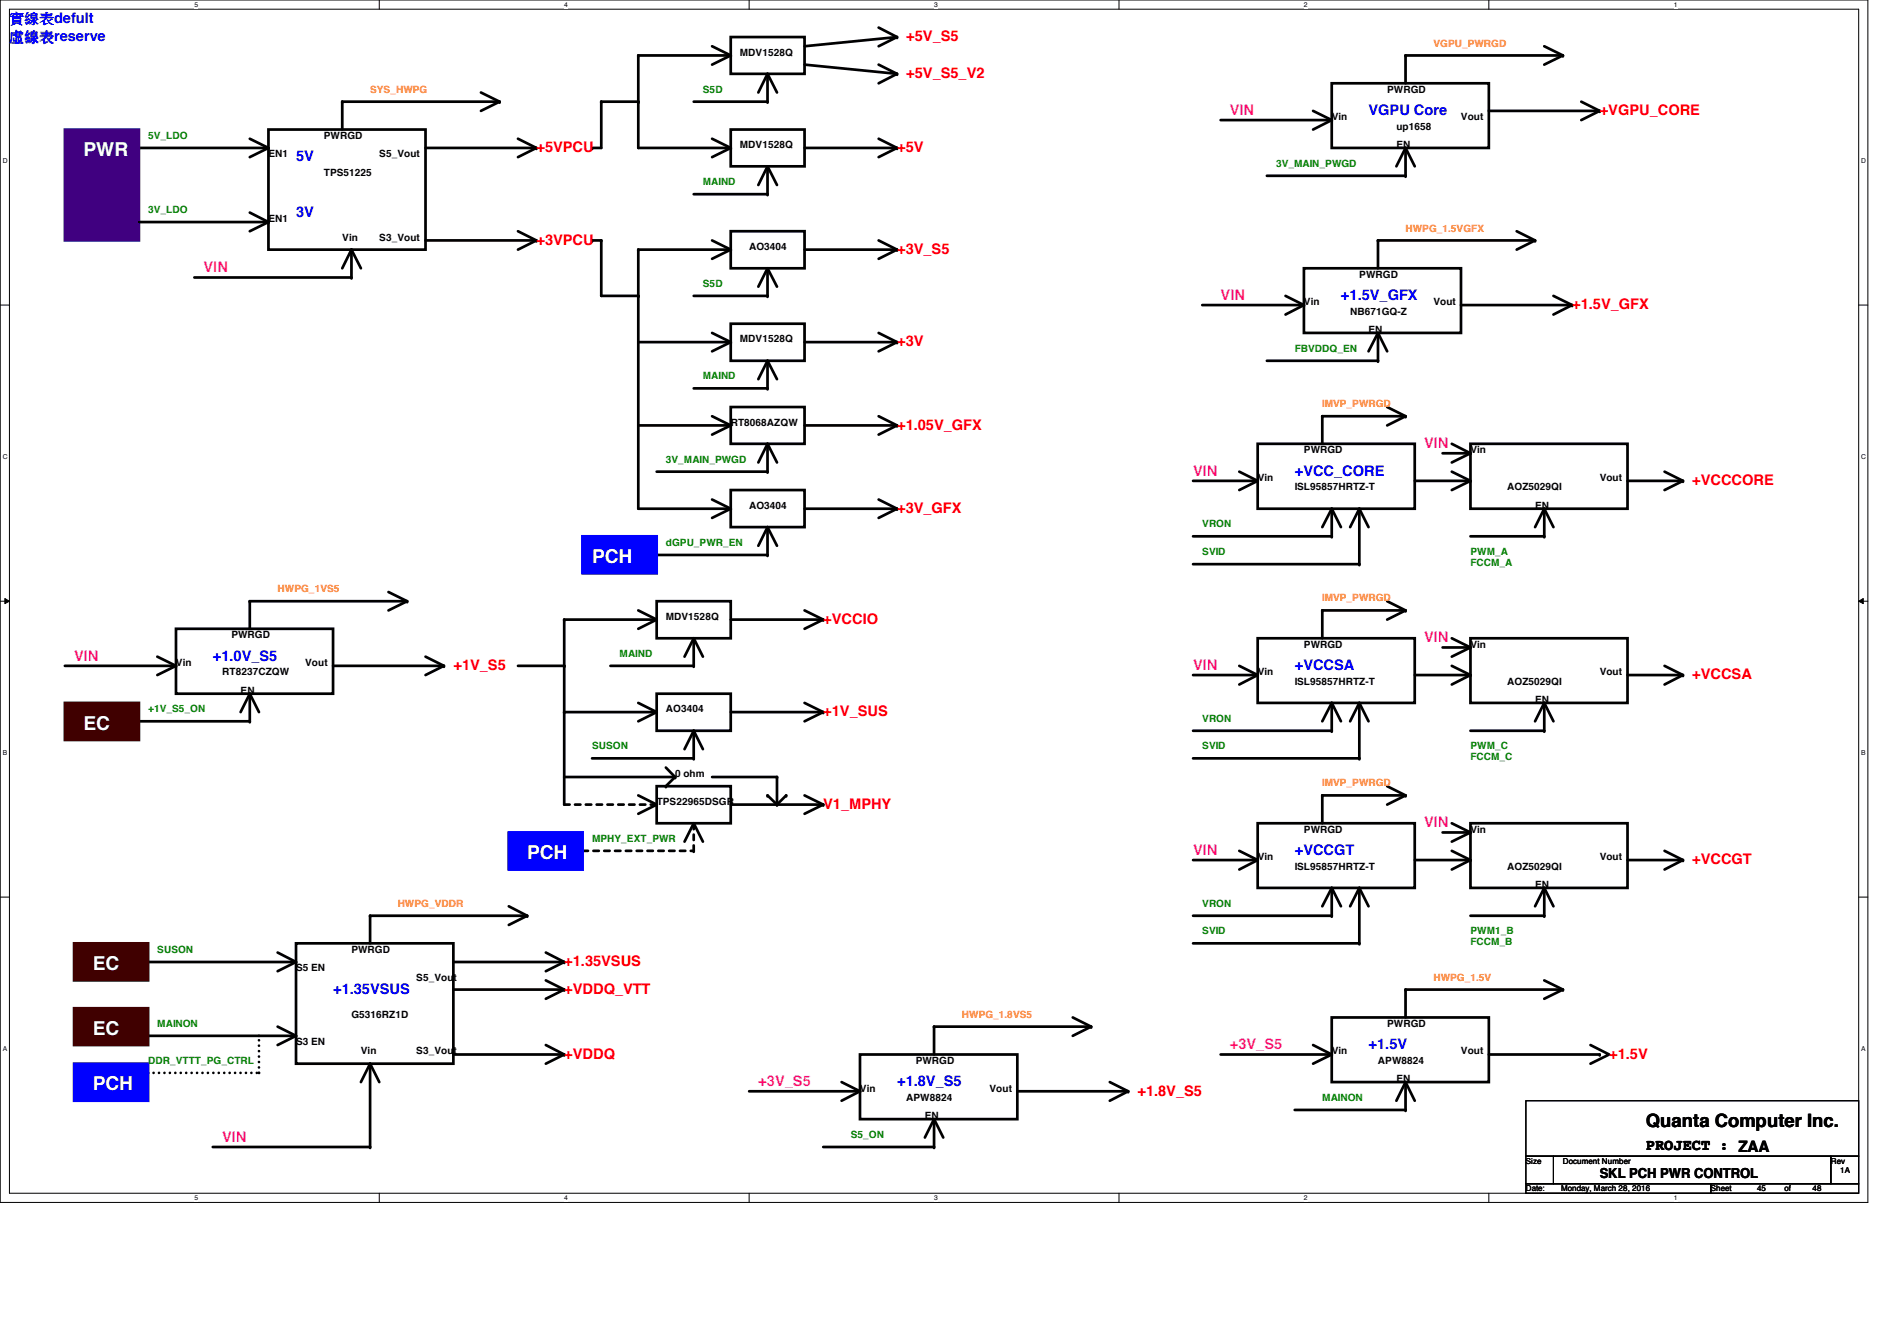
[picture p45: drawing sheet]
<svg xmlns="http://www.w3.org/2000/svg" width="297mm" height="210mm" viewBox="0 0 297 210" stroke-linecap="round" stroke-linejoin="round" font-family="sans-serif">
<defs><g id="words">
<g font-size="3" fill="#fff">
<text x="13.1" y="24.5">PWR</text>
<text x="92.7" y="88.2">PCH</text>
<text x="13.1" y="114.2">EC</text>
<text x="82.5" y="134.5">PCH</text>
<text x="14.5" y="151.8">EC</text>
<text x="14.5" y="162">EC</text>
<text x="14.5" y="170.7">PCH</text>
</g>
<text font-size="2.9" x="257.7" y="176.4">Quanta Computer Inc.</text>
<text font-size="2.5" x="257.7" y="180">PROJECT : ZAA</text>
<g font-size="2.3" fill="#00f">
<text x="1.5" y="3.6">實實實defult</text>
<text x="1.5" y="6.5">虛實實reserve</text>
<text x="214.3" y="18">VGPU Core</text>
<text x="46.4" y="25.3">5V</text>
<text x="46.4" y="34">3V</text>
<text x="210" y="47">+1.5V_GFX</text>
<text x="202.7" y="74.5">+VCC_CORE</text>
<text x="33.3" y="103.5">+1.0V_S5</text>
<text x="202.7" y="104.9">+VCCSA</text>
<text x="202.7" y="133.9">+VCCGT</text>
<text x="52.2" y="155.6">+1.35VSUS</text>
<text x="214.3" y="164.3">+1.5V</text>
<text x="140.5" y="170.1">+1.8V_S5</text>
</g>
<g font-size="2.3" fill="#f00">
<text x="141.9" y="6.4">+5V_S5</text>
<text x="141.9" y="12.2">+5V_S5_V2</text>
<text x="84" y="23.8">+5VPCU</text>
<text x="140.5" y="23.8">+5V</text>
<text x="250.5" y="18">+VGPU_CORE</text>
<text x="84" y="38.3">+3VPCU</text>
<text x="140.5" y="39.8">+3V_S5</text>
<text x="246.2" y="48.4">+1.5V_GFX</text>
<text x="140.5" y="54.2">+3V</text>
<text x="140.5" y="67.3">+1.05V_GFX</text>
<text x="265" y="75.9">+VCCCORE</text>
<text x="140.5" y="80.3">+3V_GFX</text>
<text x="128.9" y="97.7">+VCCIO</text>
<text x="71" y="104.9">+1V_S5</text>
<text x="265" y="106.3">+VCCSA</text>
<text x="128.9" y="112.1">+1V_SUS</text>
<text x="128.9" y="126.6">V1_MPHY</text>
<text x="265" y="135.3">+VCCGT</text>
<text x="88.3" y="151.2">+1.35VSUS</text>
<text x="88.3" y="155.6">+VDDQ_VTT</text>
<text x="88.3" y="165.7">+VDDQ</text>
<text x="252" y="165.7">+1.5V</text>
<text x="178.1" y="171.5">+1.8V_S5</text>
</g>
<g font-size="2.3" fill="#f0f">
<text x="192.6" y="18">VIN</text>
<text x="31.9" y="42.6">VIN</text>
<text x="191.1" y="47">VIN</text>
<text x="223" y="70.1">VIN</text>
<text x="186.8" y="74.5">VIN</text>
<text x="223" y="100.5">VIN</text>
<text x="11.6" y="103.5">VIN</text>
<text x="186.8" y="104.9">VIN</text>
<text x="223" y="129.5">VIN</text>
<text x="186.8" y="133.9">VIN</text>
<text x="192.6" y="164.3">+3V_S5</text>
<text x="118.7" y="170.1">+3V_S5</text>
<text x="34.8" y="178.7">VIN</text>
</g>
<text font-size="2.2" x="250.5" y="184.4">SKL PCH PWR CONTROL</text>
<g font-size="1.6">
<text x="115.9" y="8.7">MDV1528Q</text>
<text x="217.2" y="14.5">PWRGD</text>
<text x="50.7" y="21.8">PWRGD</text>
<text x="115.9" y="23.2">MDV1528Q</text>
<text x="208.5" y="18.8">Vin</text>
<text x="218.6" y="23.2">EN</text>
<text x="218.6" y="20.3">up1658</text>
<text x="228.8" y="18.8">Vout</text>
<text x="42" y="24.6">EN1</text>
<text x="50.7" y="27.5">TPS51225</text>
<text x="59.4" y="24.6">S5_Vout</text>
<text x="42" y="34.8">EN1</text>
<text x="53.6" y="37.7">Vin</text>
<text x="59.4" y="37.7">S3_Vout</text>
<text x="117.3" y="39.1">AO3404</text>
<text x="204.2" y="47.8">Vin</text>
<text x="212.8" y="43.5">PWRGD</text>
<text x="224.4" y="47.8">Vout</text>
<text x="115.9" y="53.6">MDV1528Q</text>
<text x="211.4" y="49.2">NB671GQ-Z</text>
<text x="214.3" y="52.2">EN</text>
<text x="114.4" y="66.6">RT8068AZQW</text>
<text x="204.2" y="71">PWRGD</text>
<text x="230.2" y="71">Vin</text>
<text x="196.9" y="75.3">Vin</text>
<text x="202.7" y="76.8">ISL95857HRTZ-T</text>
<text x="236" y="76.8">AOZ5029QI</text>
<text x="250.5" y="75.3">Vout</text>
<text x="117.3" y="79.7">AO3404</text>
<text x="240.4" y="79.7">EN</text>
<text x="36.2" y="99.9">PWRGD</text>
<text x="104.3" y="97">MDV1528Q</text>
<text x="204.2" y="101.4">PWRGD</text>
<text x="230.2" y="101.4">Vin</text>
<text x="27.6" y="104.3">Vin</text>
<text x="34.8" y="105.7">RT8237CZQW</text>
<text x="47.8" y="104.3">Vout</text>
<text x="196.9" y="105.7">Vin</text>
<text x="202.7" y="107.1">ISL95857HRTZ-T</text>
<text x="236" y="107.1">AOZ5029QI</text>
<text x="250.5" y="105.7">Vout</text>
<text x="37.7" y="108.6">EN</text>
<text x="104.3" y="111.5">AO3404</text>
<text x="240.4" y="110.1">EN</text>
<text x="102.8" y="126">TPS22965DSGR</text>
<text x="105.7" y="121.6">0 ohm</text>
<text x="204.2" y="130.3">PWRGD</text>
<text x="230.2" y="130.3">Vin</text>
<text x="196.9" y="134.7">Vin</text>
<text x="202.7" y="136.1">ISL95857HRTZ-T</text>
<text x="236" y="136.1">AOZ5029QI</text>
<text x="250.5" y="134.7">Vout</text>
<text x="240.4" y="139">EN</text>
<text x="55" y="149.1">PWRGD</text>
<text x="46.4" y="152.1">S5 EN</text>
<text x="65.2" y="153.5">S5_Vout</text>
<text x="55" y="159.3">G5316RZ1D</text>
<text x="217.2" y="160.7">PWRGD</text>
<text x="46.4" y="163.6">S3 EN</text>
<text x="56.5" y="165.1">Vin</text>
<text x="65.2" y="165.1">S3_Vout</text>
<text x="143.4" y="166.5">PWRGD</text>
<text x="208.5" y="165.1">Vin</text>
<text x="215.8" y="166.5">APW8824</text>
<text x="228.8" y="165.1">Vout</text>
<text x="134.7" y="170.9">Vin</text>
<text x="141.9" y="172.3">APW8824</text>
<text x="154.9" y="170.9">Vout</text>
<text x="218.6" y="169.4">EN</text>
<text x="144.8" y="175.2">EN</text>
</g>
<g font-size="1.6" fill="#ff8000">
<text x="224.4" y="7.3">VGPU_PWRGD</text>
<text x="58" y="14.5">SYS_HWPG</text>
<text x="220.1" y="36.2">HWPG_1.5VGFX</text>
<text x="207" y="63.7">IMVP_PWRGD</text>
<text x="43.5" y="92.7">HWPG_1VS5</text>
<text x="207" y="94.1">IMVP_PWRGD</text>
<text x="207" y="123.1">IMVP_PWRGD</text>
<text x="62.3" y="141.9">HWPG_VDDR</text>
<text x="224.4" y="153.5">HWPG_1.5V</text>
<text x="150.6" y="159.3">HWPG_1.8VS5</text>
</g>
<g font-size="1.6" fill="#008000">
<text x="110.1" y="14.5">S5D</text>
<text x="23.2" y="21.8">5V_LDO</text>
<text x="110.1" y="29">MAIND</text>
<text x="199.8" y="26.1">3V_MAIN_PWGD</text>
<text x="23.2" y="33.3">3V_LDO</text>
<text x="110.1" y="44.9">S5D</text>
<text x="110.1" y="59.4">MAIND</text>
<text x="202.7" y="55">FBVDDQ_EN</text>
<text x="104.3" y="72.4">3V_MAIN_PWGD</text>
<text x="188.3" y="82.5">VRON</text>
<text x="104.3" y="85.4">dGPU_PWR_EN</text>
<text x="188.3" y="86.9">SVID</text>
<text x="230.2" y="86.9">PWM_A</text>
<text x="230.2" y="88.5">FCCM_A</text>
<text x="97" y="102.8">MAIND</text>
<text x="23.2" y="111.5">+1V_S5_ON</text>
<text x="188.3" y="112.9">VRON</text>
<text x="92.7" y="117.3">SUSON</text>
<text x="188.3" y="117.3">SVID</text>
<text x="230.2" y="117.3">PWM_C</text>
<text x="230.2" y="118.9">FCCM_C</text>
<text x="92.7" y="131.8">MPHY_EXT_PWR</text>
<text x="188.3" y="141.9">VRON</text>
<text x="24.6" y="149.1">SUSON</text>
<text x="188.3" y="146.3">SVID</text>
<text x="230.2" y="146.3">PWM1_B</text>
<text x="230.2" y="147.9">FCCM_B</text>
<text x="24.6" y="160.7">MAINON</text>
<text x="23.2" y="166.5">DDR_VTTT_PG_CTRL</text>
<text x="207" y="172.3">MAINON</text>
<text x="133.2" y="178.1">S5_ON</text>
</g>
<g font-size="1.3">
<text x="238.9" y="182.2">Size</text>
<text x="244.7" y="182.2">Document Number</text>
<text x="286.7" y="182.2">Rev</text>
<text x="288.2" y="183.6">1A</text>
<text x="238.9" y="186.5">Date:</text>
<text x="244.4" y="186.5">Monday, March 28, 2016</text>
<text x="267.9" y="186.5">Sheet</text>
<text x="275.1" y="186.5">45</text>
<text x="279.4" y="186.5">of</text>
<text x="283.8" y="186.5">48</text>
</g>
<g font-size="1.1">
<text x="30.4" y="1.1">5</text>
<text x="88.3" y="1.1">4</text>
<text x="146.3" y="1.1">3</text>
<text x="204.2" y="1.1">2</text>
<text x="262.1" y="1.1">1</text>
<text x=".4" y="25.5">D</text>
<text x="291.4" y="25.5">D</text>
<text x=".4" y="71.8">C</text>
<text x="291.4" y="71.8">C</text>
<text x=".4" y="118.2">B</text>
<text x="291.4" y="118.2">B</text>
<text x=".4" y="164.5">A</text>
<text x="291.4" y="164.5">A</text>
<text x="30.4" y="187.8">5</text>
<text x="88.3" y="187.8">4</text>
<text x="146.3" y="187.8">3</text>
<text x="204.2" y="187.8">2</text>
<text x="262.1" y="187.8">1</text>
</g>
</g></defs>
<path d="M0 0h292.5v188.2h-292.5zM1.5 1.4h289.5v185.4h-289.5z" fill="none" stroke="#000" stroke-width=".16"/>
<g fill="#fff">
<path d="M30.4 .2h.6v1.1h-.6z"/>
<path d="M30.4 186.9h.6v1.2h-.6z"/>
</g>
<path d="M59.4 0v1.4M59.4 186.8v1.4" fill="none" stroke="#000" stroke-width=".16"/>
<g fill="#fff">
<path d="M88.3 .2h.6v1.1h-.6z"/>
<path d="M88.3 186.9h.6v1.2h-.6z"/>
</g>
<path d="M117.3 0v1.4M117.3 186.8v1.4" fill="none" stroke="#000" stroke-width=".16"/>
<g fill="#fff">
<path d="M146.3 .2h.5v1.1h-.5z"/>
<path d="M146.3 186.9h.5v1.2h-.5z"/>
</g>
<path d="M175.2 0v1.4M175.2 186.8v1.4" fill="none" stroke="#000" stroke-width=".16"/>
<g fill="#fff">
<path d="M204.2 .2h.5v1.1h-.5z"/>
<path d="M204.2 186.9h.5v1.2h-.5z"/>
</g>
<path d="M233.1 0v1.4M233.1 186.8v1.4" fill="none" stroke="#000" stroke-width=".16"/>
<g fill="#fff">
<path d="M262.1 .2h.5v1.1h-.5z"/>
<path d="M262.1 186.9h.5v1.2h-.5z"/>
<path d="M.4 24.6h.7v1.1h-.7z"/>
<path d="M291.4 24.6h.7v1.1h-.7z"/>
<path d="M.4 70.9h.7v1.2h-.7z"/>
<path d="M291.4 70.9h.7v1.2h-.7z"/>
</g>
<path d="M0 47.8h1.5M291 47.8h1.5" fill="none" stroke="#000" stroke-width=".16"/>
<g fill="#fff">
<path d="M.4 117.3h.7v1.1h-.7z"/>
<path d="M291.4 117.3h.7v1.1h-.7z"/>
</g>
<path d="M0 94.1h1.5M.8 93.7l.7 .4-.7 .4zM291 94.1l.8-.4v.8zM291 94.1h1.5" fill="none" stroke="#000" stroke-width=".16"/>
<path d="M.8 93.7l.7 .4-.7 .4zM291 94.1l.8-.4v.8z" fill="#000"/>
<g fill="#fff">
<path d="M.4 163.6h.7v1.1h-.7z"/>
<path d="M291.4 163.6h.7v1.1h-.7z"/>
</g>
<path d="M0 140.4h1.5M291 140.4h1.5" fill="none" stroke="#000" stroke-width=".16"/>
<g fill="none" stroke="#000" stroke-width=".42">
<path d="M75.3 14.5l2.9 1.4-2.9 1.5M78.2 15.9h-24.6v4.4M99.9 15.9h-5.8v7.3h-1.4M111.5 7.2l2.9 1.5-2.9 1.4M114.4 5.8h11.6v5.8h-11.6zM114.4 8.7h-14.5v14.5h14.5M118.7 14.5l1.5-2.9 1.5 2.9M120.2 11.6v4.3h-11.6M137.6 4.3l2.9 1.5-2.9 1.4M140.5 5.8l-14.5 1.4M191.1 18.8h17.4M205.6 17.4l2.9 1.4-2.9 1.5"/>
<path d="M208.5 13h24.6v10.2h-24.6zM233.1 17.4h17.4M241.8 7.2l2.9 1.5-2.9 1.4M244.7 8.7h-24.6v4.3M247.6 15.9l2.9 1.5-2.9 1.4M21.8 23.2h20.2M39.1 21.7l2.9 1.5-2.9 1.4M42 20.3h24.6v18.8h-24.6zM55 39.1v4.3h-24.6M66.6 37.6h17.4M66.6 23.2h17.4M81.1 21.7l2.9 1.5-2.9 1.4"/>
<path d="M81.1 36.2l2.9 1.4-2.9 1.5M92.7 37.6h1.4v8.7h5.8M111.5 21.7l2.9 1.5-2.9 1.4M111.5 37.6l2.9 1.5-2.9 1.4M114.4 20.3h11.6v5.7h-11.6zM114.4 36.2h11.6v5.8h-11.6zM114.4 39.1h-14.5v40.5h14.5M118.7 29l1.5-3 1.5 3M120.2 26v4.4h-11.6M126 23.2h14.5M126 39.1h14.5M137.6 21.7l2.9 1.5-2.9 1.4"/>
<path d="M137.6 37.6l2.9 1.5-2.9 1.4M218.6 26l1.5-2.8 1.4 2.8M220.1 23.2v4.3h-21.7M237.5 36.2l2.9 1.4-2.9 1.5M240.4 37.6h-24.6v4.4M53.6 42l1.4-2.9 1.5 2.9M99.9 53.6h14.5M111.5 52.1l2.9 1.5-2.9 1.4M114.4 50.7h11.6v5.8h-11.6zM118.7 44.9l1.5-2.9 1.5 2.9M118.7 59.4l1.5-2.9 1.5 2.9M120.2 42v4.3h-11.6"/>
<path d="M120.2 56.5v4.3h-11.6M126 53.6h14.5M137.6 52.1l2.9 1.5-2.9 1.4M188.3 47.8h15.9M201.3 46.3l2.9 1.5-2.9 1.4M204.2 42h24.6v10.1h-24.6zM214.3 55l1.5-2.9 1.4 2.9M215.8 52.1v4.4M228.8 47.8h17.4M243.2 46.3l3 1.5-3 1.4M111.5 78.2l2.9 1.4-2.9 1.5M114.4 76.7h11.6v5.8h-11.6z"/>
<path d="M126 79.6h14.5M137.6 78.2l2.9 1.4-2.9 1.5M217.2 63.7l2.9 1.5-2.9 1.4M220.1 65.2h-13.1v4.3M230.2 69.5h24.6v10.1h-24.6zM254.8 75.3h8.7M260.6 73.8l2.9 1.5-2.9 1.4M27.6 98.4h24.6v10.2h-24.6zM60.8 92.7l3 1.4-3 1.4M63.8 94.1h-24.7v4.3M99.9 95.5l2.9 1.5-2.9 1.4M102.8 94.1h11.6v5.8h-11.6z"/>
<path d="M102.8 97h-14.5v14.5h14.5M108.6 99.9v4.3h-13M114.4 97h14.5M118.7 85.4l1.5-2.9 1.5 2.9M120.2 82.5v4.4h-17.4M126 95.5l2.9 1.5-2.9 1.4M10.2 104.2h17.4M24.6 102.8l3 1.4-3 1.5M37.7 111.5l1.4-2.9 1.5 2.9M39.1 108.6v4.3h-17.3M52.2 104.2h17.3M66.6 102.8l2.9 1.4-2.9 1.5"/>
<path d="M81.1 104.2h7.2M99.9 110l2.9 1.5-2.9 1.4M102.8 108.6h11.6v5.8h-11.6zM107.2 102.8l1.4-2.9 1.5 2.9M107.2 117.3l1.4-2.9 1.5 2.9M108.6 114.4v4.3h-15.9M114.4 111.5h14.5M126 110l2.9 1.5-2.9 1.4M23.2 150.6h23.2M43.5 149.1l2.9 1.5-2.9 1.4M46.4 147.7h24.6v18.8h-24.6zM71 154.9h17.3"/>
<path d="M71 150.6h17.3M79.7 141.9l2.8 1.4-2.8 1.5M82.5 143.3h-24.5v4.4M85.5 149.1l2.8 1.5-2.8 1.4M85.5 153.5l2.8 1.4-2.8 1.4M208.5 159.3h24.6v10.1h-24.6zM241.8 153.5l2.9 1.4-2.9 1.4M244.7 154.9h-24.6v4.4M23.2 162.1h23.2M43.5 160.7l2.9 1.4-2.9 1.5M56.5 169.4l1.5-2.9 1.4 2.9M71 165.1h17.3"/>
<path d="M85.5 163.6l2.8 1.5-2.8 1.4M191.1 165.1h17.4M205.6 163.6l2.9 1.5-2.9 1.4M218.6 172.3l1.5-2.9 1.4 2.9M220.1 169.4v4.3h-17.4M233.1 165.1h17.4M249 163.6l3 1.5-3 1.4"/>
</g>
<g fill="#000">
<circle cx="53.6" cy="15.9" r=".21"/>
<circle cx="78.2" cy="15.9" r=".21"/>
<circle cx="94.1" cy="15.9" r=".21"/>
<circle cx="99.9" cy="15.9" r=".21"/>
<circle cx="99.9" cy="8.7" r=".21"/>
<circle cx="114.4" cy="8.7" r=".21"/>
<circle cx="120.2" cy="15.9" r=".21"/>
<circle cx="120.2" cy="11.6" r=".21"/>
<circle cx="140.5" cy="5.8" r=".21"/>
<circle cx="208.5" cy="18.8" r=".21"/>
<circle cx="220.1" cy="8.7" r=".21"/>
<circle cx="244.7" cy="8.7" r=".21"/>
<circle cx="250.5" cy="17.4" r=".21"/>
<circle cx="42" cy="23.2" r=".21"/>
<circle cx="55" cy="39.1" r=".21"/>
<circle cx="84" cy="37.6" r=".21"/>
<circle cx="84" cy="23.2" r=".21"/>
<circle cx="92.7" cy="23.2" r=".21"/>
<circle cx="92.7" cy="37.6" r=".21"/>
<circle cx="94.1" cy="37.6" r=".21"/>
<circle cx="99.9" cy="39.1" r=".21"/>
<circle cx="114.4" cy="39.1" r=".21"/>
<circle cx="114.4" cy="23.2" r=".21"/>
<circle cx="120.2" cy="26" r=".21"/>
<circle cx="120.2" cy="30.4" r=".21"/>
<circle cx="140.5" cy="23.2" r=".21"/>
<circle cx="140.5" cy="39.1" r=".21"/>
<circle cx="215.8" cy="37.6" r=".21"/>
<circle cx="220.1" cy="23.2" r=".21"/>
<circle cx="220.1" cy="27.5" r=".21"/>
<circle cx="240.4" cy="37.6" r=".21"/>
<circle cx="55" cy="43.4" r=".21"/>
<circle cx="99.9" cy="46.3" r=".21"/>
<circle cx="114.4" cy="53.6" r=".21"/>
<circle cx="120.2" cy="42" r=".21"/>
<circle cx="120.2" cy="46.3" r=".21"/>
<circle cx="120.2" cy="56.5" r=".21"/>
<circle cx="140.5" cy="53.6" r=".21"/>
<circle cx="204.2" cy="47.8" r=".21"/>
<circle cx="215.8" cy="52.1" r=".21"/>
<circle cx="246.2" cy="47.8" r=".21"/>
<circle cx="114.4" cy="79.6" r=".21"/>
<circle cx="120.2" cy="60.8" r=".21"/>
<circle cx="140.5" cy="79.6" r=".21"/>
<circle cx="207" cy="65.2" r=".21"/>
<circle cx="220.1" cy="65.2" r=".21"/>
<circle cx="263.5" cy="75.3" r=".21"/>
<circle cx="39.1" cy="94.1" r=".21"/>
<circle cx="63.8" cy="94.1" r=".21"/>
<circle cx="88.3" cy="97" r=".21"/>
<circle cx="102.8" cy="97" r=".21"/>
<circle cx="108.6" cy="99.9" r=".21"/>
<circle cx="120.2" cy="86.9" r=".21"/>
<circle cx="120.2" cy="82.5" r=".21"/>
<circle cx="128.9" cy="97" r=".21"/>
<circle cx="27.6" cy="104.2" r=".21"/>
<circle cx="39.1" cy="108.6" r=".21"/>
<circle cx="39.1" cy="112.9" r=".21"/>
<circle cx="69.5" cy="104.2" r=".21"/>
<circle cx="88.3" cy="104.2" r=".21"/>
<circle cx="102.8" cy="111.5" r=".21"/>
<circle cx="108.6" cy="104.2" r=".21"/>
<circle cx="108.6" cy="118.7" r=".21"/>
<circle cx="108.6" cy="114.4" r=".21"/>
<circle cx="128.9" cy="111.5" r=".21"/>
<circle cx="46.4" cy="150.6" r=".21"/>
<circle cx="58" cy="143.3" r=".21"/>
<circle cx="82.5" cy="143.3" r=".21"/>
<circle cx="88.3" cy="150.6" r=".21"/>
<circle cx="88.3" cy="154.9" r=".21"/>
<circle cx="220.1" cy="154.9" r=".21"/>
<circle cx="244.7" cy="154.9" r=".21"/>
<circle cx="46.4" cy="162.1" r=".21"/>
<circle cx="88.3" cy="165.1" r=".21"/>
<circle cx="208.5" cy="165.1" r=".21"/>
<circle cx="220.1" cy="173.7" r=".21"/>
<circle cx="220.1" cy="169.4" r=".21"/>
<circle cx="250.5" cy="165.1" r=".21"/>
</g>
<path d="M23.2 167.9h17.4M40.6 167.9v-5.8" fill="none" stroke="#000" stroke-width=".42" stroke-dasharray="0 .8"/>
<g fill="#000" stroke-dasharray="0 .8">
<circle cx="40.6" cy="167.9" r=".21"/>
<circle cx="40.6" cy="162.1" r=".21"/>
</g>
<path d="M91.2 83.9h11.6v5.8h-11.6z" fill-rule="evenodd" fill="#00f"/>
<path d="M91.2 83.9h11.6v5.8h-11.6z" fill="none" stroke="#00f" stroke-width=".42"/>
<path d="M10.2 20.3h11.6v17.3h-11.6z" fill-rule="evenodd" fill="#400080"/>
<path d="M10.2 20.3h11.6v17.3h-11.6z" fill="none" stroke="#400080" stroke-width=".42"/>
<path d="M10.2 110h11.6v5.8h-11.6z" fill-rule="evenodd" fill="#400000"/>
<path d="M10.2 110h11.6v5.8h-11.6z" fill="none" stroke="#400000" stroke-width=".42"/>
<path d="M11.6 147.7h11.6v5.8h-11.6z" fill-rule="evenodd" fill="#400000"/>
<path d="M11.6 147.7h11.6v5.8h-11.6z" fill="none" stroke="#400000" stroke-width=".42"/>
<path d="M11.6 166.5h11.6v5.8h-11.6z" fill-rule="evenodd" fill="#00f"/>
<path d="M11.6 166.5h11.6v5.8h-11.6z" fill="none" stroke="#00f" stroke-width=".42"/>
<path d="M88.3 111.5v14.4M99.9 124.5l2.9 1.4-2.9 1.5M102.8 123.1h11.6v5.8h-11.6zM107.2 131.7l1.4-2.8 1.5 2.8M114.4 125.9h14.5M126 124.5l2.9 1.4-2.9 1.5M33.3 179.5h24.7" fill="none" stroke="#000" stroke-width=".42"/>
<g fill="#000">
<circle cx="88.3" cy="111.5" r=".21"/>
<circle cx="128.9" cy="125.9" r=".21"/>
<circle cx="58" cy="179.5" r=".21"/>
</g>
<path d="M88.3 125.9h14.5M91.2 133.2h17.4M108.6 133.2v-4.3" fill="none" stroke="#000" stroke-width=".42" stroke-dasharray=".8 .8"/>
<g fill="#000" stroke-dasharray=".8 .8">
<circle cx="102.8" cy="125.9" r=".21"/>
<circle cx="108.6" cy="128.9" r=".21"/>
<circle cx="108.6" cy="133.2" r=".21"/>
</g>
<path d="M79.7 130.3h11.5v5.8h-11.5z" fill-rule="evenodd" fill="#00f"/>
<path d="M79.7 130.3h11.5v5.8h-11.5z" fill="none" stroke="#00f" stroke-width=".42"/>
<path d="M21.8 34.8h20.2M39.1 33.3l2.9 1.5-2.9 1.4M198.4 56.5h17.4M88.3 121.6h17.4M104.3 120.1l1.4 1.5M105.7 121.6l-1.4 1.5M111.5 121.6h10.2v4.3M120.2 124.5l1.5 1.4M123.1 124.5l-1.4 1.4M58 166.5v13" fill="none" stroke="#000" stroke-width=".42"/>
<g fill="#000">
<circle cx="42" cy="34.8" r=".21"/>
<circle cx="215.8" cy="56.5" r=".21"/>
<circle cx="104.3" cy="123.1" r=".21"/>
<circle cx="105.7" cy="121.6" r=".21"/>
<circle cx="120.2" cy="124.5" r=".21"/>
<circle cx="121.7" cy="121.6" r=".21"/>
<circle cx="121.7" cy="125.9" r=".21"/>
<circle cx="123.1" cy="124.5" r=".21"/>
<circle cx="58" cy="166.5" r=".21"/>
</g>
<path d="M11.6 157.8h11.6v5.8h-11.6z" fill-rule="evenodd" fill="#400000"/>
<path d="M11.6 157.8h11.6v5.8h-11.6z" fill="none" stroke="#400000" stroke-width=".42"/>
<g fill="none" stroke="#000" stroke-width=".42">
<path d="M126 10.1l14.5 1.5M137.6 10.1l2.9 1.5-2.9 1.4M99.9 66.6h14.5M111.5 65.2l2.9 1.4-2.9 1.4M114.4 63.7h11.6v5.8h-11.6zM118.7 72.4l1.5-2.9 1.5 2.9M120.2 69.5v4.3h-17.4M126 66.6h14.5M137.6 65.2l2.9 1.4-2.9 1.4M186.8 75.3h10.1M194.1 73.8l2.8 1.5-2.8 1.4M196.9 69.5h24.6v10.1h-24.6z"/>
<path d="M208.5 79.6v4.3h-21.7M212.8 79.6v8.7h-26M221.5 75.3h8.7M225.9 71h4.3M227.3 73.8l2.9 1.5-2.9 1.4M227.3 69.5l2.9 1.5-2.9 1.4M241.8 79.6v4.3h-11.6M196.9 99.9h24.6v10.1h-24.6zM207 82.5l1.5-2.9 1.5 2.9M211.4 82.5l1.4-2.9 1.5 2.9M217.2 94.1l2.9 1.4-2.9 1.5M220.1 95.5h-13.1v4.4"/>
<path d="M227.3 99.9l2.9 1.4-2.9 1.5M230.2 99.9h24.6v10.1h-24.6zM240.4 82.5l1.4-2.9 1.4 2.9M186.8 105.7h10.1M194.1 104.2l2.8 1.5-2.8 1.4M207 112.9l1.5-2.9 1.5 2.9M208.5 110v4.4h-21.7M211.4 112.9l1.4-2.9 1.5 2.9M212.8 110v8.7h-26M221.5 105.7h8.7M225.9 101.3h4.3M227.3 104.2l2.9 1.5-2.9 1.4"/>
<path d="M240.4 112.9l1.4-2.9 1.4 2.9M241.8 110v4.4h-11.6M254.8 105.7h8.7M260.6 104.2l2.9 1.5-2.9 1.4M186.8 134.6h10.1M194.1 133.2l2.8 1.4-2.8 1.5M196.9 128.9h24.6v10.1h-24.6zM208.5 139v4.3h-21.7M212.8 139v8.7h-26M217.2 123.1l2.9 1.4-2.9 1.4M220.1 124.5h-13.1v4.4M221.5 134.6h8.7"/>
<path d="M225.9 130.3h4.3M227.3 133.2l2.9 1.4-2.9 1.5M227.3 128.9l2.9 1.4-2.9 1.4M230.2 128.9h24.6v10.1h-24.6zM241.8 139v4.3h-11.6M254.8 134.6h8.7M260.6 133.2l2.9 1.4-2.9 1.5M168 159.3l2.9 1.4-2.9 1.4M207 141.9l1.5-2.9 1.5 2.9M211.4 141.9l1.4-2.9 1.5 2.9M240.4 141.9l1.4-2.9 1.4 2.9M117.3 170.8h17.4"/>
<path d="M131.8 169.4l2.9 1.4-2.9 1.5M134.7 165.1h24.6v10.1h-24.6zM144.8 178.1l1.5-2.9 1.4 2.9M146.3 175.2v4.3h-17.4M159.3 170.8h17.4M170.9 160.7h-24.6v4.4M173.8 169.4l2.9 1.4-2.9 1.5"/>
</g>
<g fill="#000">
<circle cx="140.5" cy="11.6" r=".21"/>
<circle cx="114.4" cy="66.6" r=".21"/>
<circle cx="120.2" cy="73.8" r=".21"/>
<circle cx="120.2" cy="69.5" r=".21"/>
<circle cx="140.5" cy="66.6" r=".21"/>
<circle cx="196.9" cy="75.3" r=".21"/>
<circle cx="208.5" cy="79.6" r=".21"/>
<circle cx="212.8" cy="79.6" r=".21"/>
<circle cx="230.2" cy="75.3" r=".21"/>
<circle cx="230.2" cy="71" r=".21"/>
<circle cx="241.8" cy="79.6" r=".21"/>
<circle cx="207" cy="95.5" r=".21"/>
<circle cx="208.5" cy="83.9" r=".21"/>
<circle cx="212.8" cy="88.3" r=".21"/>
<circle cx="220.1" cy="95.5" r=".21"/>
<circle cx="241.8" cy="83.9" r=".21"/>
<circle cx="196.9" cy="105.7" r=".21"/>
<circle cx="208.5" cy="110" r=".21"/>
<circle cx="208.5" cy="114.4" r=".21"/>
<circle cx="212.8" cy="118.7" r=".21"/>
<circle cx="212.8" cy="110" r=".21"/>
<circle cx="230.2" cy="105.7" r=".21"/>
<circle cx="230.2" cy="101.3" r=".21"/>
<circle cx="241.8" cy="114.4" r=".21"/>
<circle cx="241.8" cy="110" r=".21"/>
<circle cx="263.5" cy="105.7" r=".21"/>
<circle cx="196.9" cy="134.6" r=".21"/>
<circle cx="207" cy="124.5" r=".21"/>
<circle cx="208.5" cy="139" r=".21"/>
<circle cx="212.8" cy="139" r=".21"/>
<circle cx="220.1" cy="124.5" r=".21"/>
<circle cx="230.2" cy="134.6" r=".21"/>
<circle cx="230.2" cy="130.3" r=".21"/>
<circle cx="241.8" cy="139" r=".21"/>
<circle cx="263.5" cy="134.6" r=".21"/>
<circle cx="208.5" cy="143.3" r=".21"/>
<circle cx="212.8" cy="147.7" r=".21"/>
<circle cx="241.8" cy="143.3" r=".21"/>
<circle cx="134.7" cy="170.8" r=".21"/>
<circle cx="146.3" cy="160.7" r=".21"/>
<circle cx="146.3" cy="175.2" r=".21"/>
<circle cx="146.3" cy="179.5" r=".21"/>
<circle cx="170.9" cy="160.7" r=".21"/>
<circle cx="176.7" cy="170.8" r=".21"/>
</g>
<path d="M238.9 172.3h52.1v8.7h-52.1zM238.9 181h4.3v4.3h-4.3zM238.9 185.3h29v1.5h-29zM243.2 181h43.5v4.3h-43.5zM267.9 185.3h23.1v1.5h-23.1zM286.7 181h4.3v4.3h-4.3z" fill="none" stroke="#000" stroke-width=".16"/>
<use href="#words"/>
</svg>
